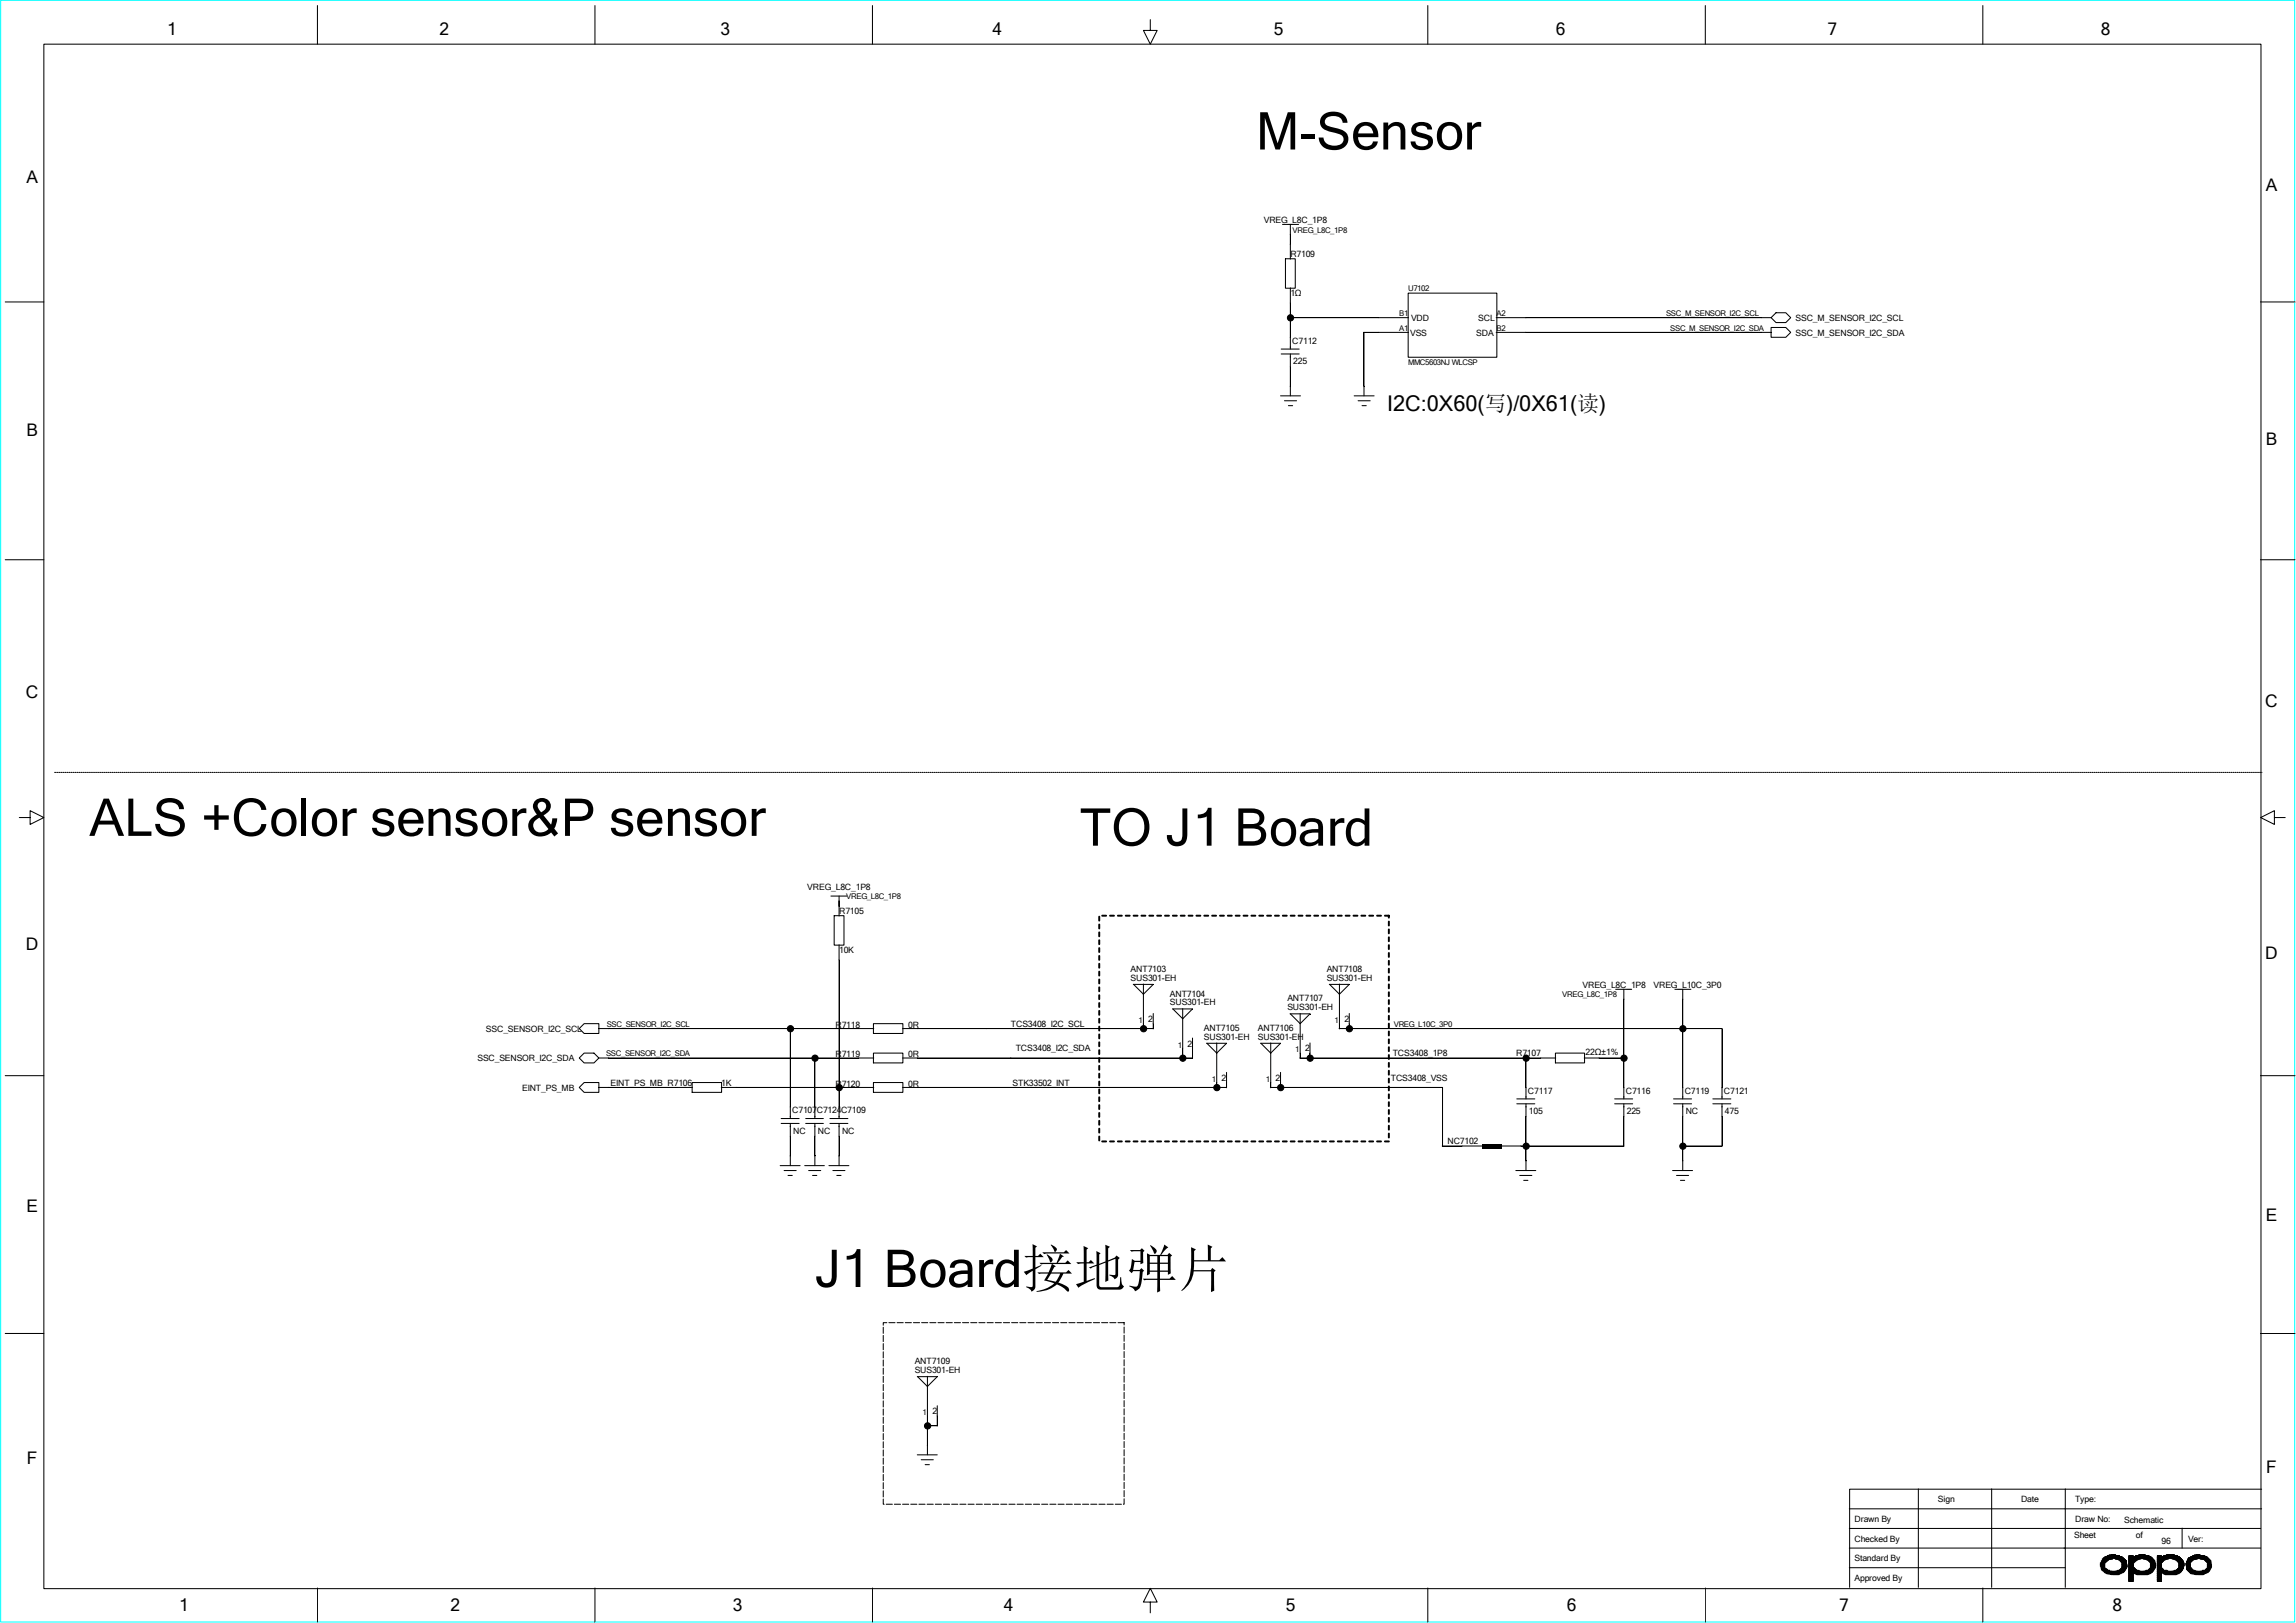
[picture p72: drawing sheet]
<svg xmlns="http://www.w3.org/2000/svg" width="297mm" height="210mm" viewBox="0 0 297 210" stroke-linecap="round" stroke-linejoin="round" font-family="sans-serif">
<defs><g id="words">
<g font-size="6.7">
<text x="162.5" y="19.3">M-Sensor</text>
<text x="11.6" y="108.2">ALS +Color sensor&amp;P sensor</text>
<text x="139.7" y="109.4">TO J1 Board</text>
<text x="105.4" y="166.5">J1 Board接地弹片</text>
</g>
<text font-size="2.8" x="179.4" y="53.2">I2C:0X60(写)/0X61(读)</text>
<g font-size="2.2">
<text x="21.6" y="4.5">1</text>
<text x="56.9" y="4.5">2</text>
<text x="93.2" y="4.5">3</text>
<text x="128.4" y="4.5">4</text>
<text x="164.8" y="4.5">5</text>
<text x="201.2" y="4.5">6</text>
<text x="236.4" y="4.5">7</text>
<text x="271.8" y="4.5">8</text>
<text x="3.4" y="23.6">A</text>
<text x="293.1" y="24.7">A</text>
<text x="3.4" y="56.5">B</text>
<text x="293.1" y="57.6">B</text>
<text x="3.3" y="90.3">C</text>
<text x="293" y="91.5">C</text>
<text x="3.3" y="123">D</text>
<text x="293" y="124.1">D</text>
<text x="3.4" y="156.8">E</text>
<text x="293.1" y="157.9">E</text>
<text x="3.5" y="189.4">F</text>
<text x="293.2" y="190.6">F</text>
<text x="23.2" y="208.5">1</text>
<text x="58.3" y="208.5">2</text>
<text x="94.8" y="208.5">3</text>
<text x="129.9" y="208.5">4</text>
<text x="166.3" y="208.5">5</text>
<text x="202.7" y="208.5">6</text>
<text x="237.9" y="208.5">7</text>
<text x="273.3" y="208.5">8</text>
</g>
<g font-size="1.1">
<text x="163.5" y="28.8">VREG_L8C_1P8</text>
<text x="166.9" y="33.3">R7109</text>
<text x="166.9" y="38.4">1Ω</text>
<text x="182.5" y="41.5">VDD</text>
<text x="191.2" y="41.5">SCL</text>
<text x="232.3" y="41.5">SSC_M_SENSOR_I2C_SCL</text>
<text x="167.2" y="44.4">C7112</text>
<text x="167.3" y="47.1">225</text>
<text x="182.4" y="43.4">VSS</text>
<text x="191" y="43.4">SDA</text>
<text x="232.3" y="43.4">SSC_M_SENSOR_I2C_SDA</text>
<text x="104.4" y="115.1">VREG_L8C_1P8</text>
<text x="108.5" y="118.3">R7105</text>
<text x="108.5" y="123.4">10K</text>
<text x="146.3" y="125.8">ANT7103</text>
<text x="171.6" y="125.8">ANT7108</text>
<text x="146.3" y="126.9">SUS301-EH</text>
<text x="151.3" y="128.9">ANT7104</text>
<text x="151.3" y="130.1">SUS301-EH</text>
<text x="166.5" y="129.6">ANT7107</text>
<text x="166.5" y="130.7">SUS301-EH</text>
<text x="171.6" y="126.9">SUS301-EH</text>
<text x="204.7" y="127.8">VREG_L8C_1P8</text>
<text x="213.9" y="127.8">VREG_L10C_3P0</text>
<text x="61.8" y="137.3">SSC_SENSOR_I2C_SDA</text>
<text x="62.9" y="133.5">SSC_SENSOR_I2C_SCL</text>
<text x="108.1" y="133">R7118</text>
<text x="108.1" y="136.8">R7119</text>
<text x="117.5" y="133">0R</text>
<text x="117.5" y="136.8">0R</text>
<text x="130.8" y="132.9">TCS3408_I2C_SCL</text>
<text x="131.4" y="136.1">TCS3408_I2C_SDA</text>
<text x="148.5" y="132.2">2</text>
<text x="153.6" y="135.4">2</text>
<text x="155.7" y="133.4">ANT7105</text>
<text x="155.7" y="134.5">SUS301-EH</text>
<text x="162.7" y="133.4">ANT7106</text>
<text x="162.7" y="134.5">SUS301-EH</text>
<text x="168.8" y="136.1">2</text>
<text x="173.9" y="132.2">2</text>
<text x="180.2" y="136.7">TCS3408_1P8</text>
<text x="196.1" y="136.7">R7107</text>
<text x="205.1" y="136.6">22Ω±1%</text>
<text x="67.6" y="141.1">EINT_PS_MB</text>
<text x="79" y="140.5">EINT_PS_MB R7106</text>
<text x="93.3" y="140.5">1K</text>
<text x="108.1" y="140.6">R7120</text>
<text x="117.5" y="140.6">0R</text>
<text x="131" y="140.5">STK33502_INT</text>
<text x="158" y="139.9">2</text>
<text x="165" y="139.9">2</text>
<text x="179.9" y="139.9">TCS3408_VSS</text>
<text x="197.7" y="141.5">C7117</text>
<text x="210.3" y="141.5">C7116</text>
<text x="217.9" y="141.5">C7119</text>
<text x="223" y="141.5">C7121</text>
<text x="102.5" y="144">C7107C7124C7109</text>
<text x="102.6" y="146.7">NC</text>
<text x="105.8" y="146.7">NC</text>
<text x="108.9" y="146.7">NC</text>
<text x="187.2" y="148.1">NC7102</text>
<text x="197.8" y="144.1">105</text>
<text x="210.4" y="144.1">225</text>
<text x="218.1" y="144.1">NC</text>
<text x="223.1" y="144.1">475</text>
<text x="118.3" y="176.5">ANT7109</text>
<text x="118.3" y="177.7">SUS301-EH</text>
<text x="120.6" y="183">2</text>
<text x="239.9" y="196.9">Drawn By</text>
<text x="250.7" y="194.4">Sign</text>
<text x="261.4" y="194.4">Date</text>
<text x="268.4" y="196.9">Draw No:</text>
<text x="268.4" y="194.4">Type:</text>
<text x="274.8" y="197.1">Schematic</text>
<text x="239.9" y="199.5">Checked By</text>
<text x="239.9" y="202">Standard By</text>
<text x="268.3" y="199">Sheet</text>
<text x="276.3" y="199">of</text>
<text x="279.6" y="199.9">96</text>
<text x="283" y="199.5">Ver:</text>
<text x="239.9" y="204.6">Approved By</text>
</g>
<g font-size="1">
<text x="167.2" y="30.1">VREG_L8C_1P8</text>
<text x="181" y="40.9">B1</text>
<text x="182.2" y="37.7">U7102</text>
<text x="193.6" y="40.9">A2</text>
<text x="215.5" y="40.9">SSC_M_SENSOR_I2C_SCL</text>
<text x="181" y="42.8">A1</text>
<text x="182.2" y="47.2">MMC5603NJ WLCSP</text>
<text x="193.6" y="42.8">B2</text>
<text x="216.1" y="42.8">SSC_M_SENSOR_I2C_SDA</text>
<text x="109.5" y="116.4">VREG_L8C_1P8</text>
<text x="202.1" y="129.1">VREG_L8C_1P8</text>
<text x="78.4" y="136.7">SSC_SENSOR_I2C_SDA</text>
<text x="78.5" y="132.9">SSC_SENSOR_I2C_SCL</text>
<text x="147.3" y="132.4">1</text>
<text x="152.4" y="135.6">1</text>
<text x="167.6" y="136.2">1</text>
<text x="172.6" y="132.4">1</text>
<text x="180.3" y="132.9">VREG_L10C_3P0</text>
<text x="156.8" y="140">1</text>
<text x="163.7" y="140">1</text>
<text x="119.3" y="183.1">1</text>
</g>
</g></defs>
<path d="M.1 0h296.7v209.9h-296.7z" fill="none" stroke="#0ff" stroke-width=".13"/>
<g fill="none" stroke="#000" stroke-width=".13">
<path d="M5.7 5.7h286.8v199.9h-286.8zM41.1 .7v5M77 .7v5M112.9 .7v5M148.8 2.5v1.4h.9l-.9 1.8-.9-1.8h.9M184.7 .7v5M220.6 .7v5M256.5 .7v5M.7 39.1h5M165.9 29h2.1M166.3 33.5h1.3v3.8h-1.3zM166.9 29v4.5"/>
<path d="M166.9 37.3v7.9M182.2 37.9h11.4v8.3h-11.4zM292.4 39.1h4.5M165.7 51.2h2.5M165.7 45.8h2.4M165.7 45.2h2.4M166.2 51.9h1.5M166.7 52.5h.5M166.9 41.1h15.3M166.9 45.8v5.4M175.2 51.2h2.6M175.7 51.9h1.5"/>
<path d="M176.2 52.5h.5M176.4 43h5.8M176.4 43v8.2M193.5 41.1h35.7M193.5 43h35.7M229.1 41.1l.6-.6h1.3l.6 .6-.6 .6h-1.3zM229.1 42.4h1.9l.6 .6-.6 .6h-1.9zM.7 72.4h5M292.4 72.4h4.5M7.1 99.9h285.5M2.5 105.8h1.4v-.9l1.8 .9-1.8 .9v-.9M107.5 116h2.1"/>
<path d="M107.9 118.5h1.3v3.8h-1.3zM108.5 116v2.5M294.2 105.8v-.9l-1.8 .9 1.8 .9v-.9h1.4M.7 139.2h5M74.9 133.1l.7-.6h1.9v1.2h-1.9zM75.6 136.3h1.2l.7 .6-.7 .6h-1.2l-.7-.6zM77.4 133.1h35.6M77.4 136.9h35.6M102.2 133.1v11.6M105.4 136.9v7.8M108.5 122.3v22.4M113 132.5h3.8v1.2h-3.8z"/>
<path d="M113 136.3h3.8v1.2h-3.8zM116.8 133.1h32.4M116.8 136.9h37.5M146.6 127.4h2.6l-1.3 1.3-1.3-1.3M147.9 127.3v5.8M149.2 131.1v2M151.7 130.6h2.6l-1.3 1.2-1.3-1.2M153 130.5v6.4M154.3 134.3v2.6M156.1 135h2.6l-1.3 1.3-1.3-1.3M157.4 135v5.8M158.7 138.8v2"/>
<path d="M163.1 135h2.6l-1.3 1.3-1.3-1.3M164.4 135v5.8M165.7 138.8v2M166.9 131.2h2.6l-1.3 1.3-1.3-1.3M168.1 136.9h33.2M168.2 131.1v5.8M169.5 135v1.9M172 127.4h2.5l-1.2 1.3-1.3-1.3M173.2 133.1h49.6v9.1M173.3 127.3v5.8M174.5 131.1v2M197.4 136.9v5.3"/>
<path d="M201.2 136.3h3.8v1.2h-3.8zM204.9 136.9h5.2M209 128h2.1M210.1 128v14.2M216.7 128h2M217.7 128v14.2M292.4 139.2h4.5M75.6 140.1h1.9v1.3h-1.9l-.7-.7zM77.4 140.7h12.2M89.5 140.1h3.8v1.3h-3.8zM93.3 140.7h19.7M100.9 150.8h2.6"/>
<path d="M101 145.4h2.4M101 144.7h2.4M101.4 151.5h1.6M101.9 152.1h.6M102.2 145.4v5.4M104.1 150.8h2.5M104.2 145.4h2.3M104.2 144.7h2.3M104.6 151.5h1.6M105.1 152.1h.6M105.4 145.4v5.4M107.2 150.8h2.6"/>
<path d="M107.4 145.4h2.3M107.4 144.7h2.3M107.7 151.5h1.6M108.2 152.1h.6M108.5 145.4v5.4M113 140.1h3.8v1.3h-3.8zM116.8 140.7h41.9M164.3 140.7h22.3v7.6M186.6 148.3h5.1M194.2 148.3h15.9M196.1 151.5h2.6M196.2 142.8h2.3"/>
<path d="M196.2 142.2h2.3M196.6 152.1h1.6M197.1 152.7h.6M197.4 142.8v8.7M208.9 142.8h2.3M208.9 142.2h2.3M210.1 142.8v5.5M216.4 151.5h2.5M216.5 142.8h2.3M216.5 142.2h2.3M216.9 152.1h1.5M217.4 152.7h.5"/>
<path d="M217.6 148.3h5.2M217.7 142.8v8.7M221.6 142.8h2.3M221.6 142.2h2.3M222.8 142.8v5.5M.7 172.6h5M118.7 178.1h2.5l-1.2 1.3-1.3-1.3M120 178.1v10.2M292.4 172.6h4.5M118.7 188.3h2.5M119.2 188.9h1.5M119.7 189.5h.5"/>
<path d="M119.9 184.5h1.3M121.2 181.9v2.6M239.2 195.2h53.4M239.2 197.8h53.2M248.2 192.7v12.7M257.6 192.7v12.7M267.2 192.7v12.7M282.3 197.7v2.6M292.6 192.7h-53.3v12.7M41.1 205.5v4.4M77 205.5v4.4M112.9 205.5v4.4"/>
<path d="M148.8 207.3h.9l-.9-1.8-.9 1.8h.9v1.4M184.7 205.5v4.4M220.6 205.5v4.4M239.2 202.9h28M239.2 200.3h53.2M256.5 205.5v4.4M271.7 202.2h.7M271.7 202.4h.5M271.7 202.5h.5M271.7 202.6h.5M271.7 202.7h.5M271.8 202.9h.4"/>
<path d="M271.8 202h.8M271.8 203h.7M271.8 203.1h.8M271.9 202.1v1M271.9 202.1v.8M271.9 203.2h.9M272 201.8v1.4h.6v.4v-.5M272 201.8v1.3M272.1 201.6h2.5M272.1 201.7v1.5v-1.5v.1M272.1 202.9v.3h.8M272.1 201.6a2.22 2.22 0 0 1 2.9 .4l.2 .7a1.54 1.54 0 0 1-1.8 1.1l-.9-.2-.6-.5-.2-.7z"/>
<path d="M272.2 201.5v1.9M272.2 201.5h2.2M272.2 202.2l.6-.4 .6-.2 .8 .2 .3 .4v.7l-.3 .3-.8 .2-.6-.2-.6-.3zM272.4 201.4v.7M272.4 202.9v.6M272.5 203.1v.5h1.9M272.5 201.4v.7h-.7M272.6 201.3v.5M272.6 201.3h1.5M272.8 201.3v.5h-.9M272.8 203.2v.4M272.9 201.3v.4"/>
<path d="M272.9 203.2v.4M272.9 201.2h.8M273 201.3v.4M273 203.3v.5M273.1 203.8h1.1M273.1 201.2v.5M273.1 203.3v.5M273.3 201.2v.5h-1.4M273.3 203.3v.5M273.4 201.2v.4M273.4 203.3v.5M273.5 201.2v.4"/>
<path d="M273.5 203.3v.5M273.6 201.2v.5h1.2M273.6 203.3v.5M273.8 201.3v.4M273.8 203.3v.5M273.9 201.3v.4M273.9 203.2v.6M274 203.2h.9M274 201.3v.4M274 203.2v.6M274 201.8h1M274.2 203.2v.4v-.4"/>
<path d="M274.2 201.3v.5M274.2 202h.9M274.3 201.4v.6M274.3 203.1v.5h-1.6M274.4 202.1h.6M274.4 201.4v.7M274.4 202.9v.6M274.5 202.9h.5M274.5 202.2h.5M274.5 202.4h.5M274.5 202.5h.7M274.5 202.6h.7"/>
<path d="M274.5 202.7h.7M274.5 201.4v.8M274.5 202.8v.7M274.7 201.5v2h-2.5M274.8 201.7v1.7h-2.6M274.9 201.8v1.3h-.7M275 201.9v1.1h-.6M275.4 202.9h.7M275.4 201.6h3M275.4 201.8h1.2M275.4 202.2h.5M275.4 202.4h.5"/>
<path d="M275.4 202.5h.5M275.4 202.6h.5M275.4 202.7h.5M275.4 203h.8M275.4 203.1h.9M275.4 203.2h1M275.4 203.6h.5M275.4 203.8h.5M275.4 201.5h2.8M275.4 201.3h.5M275.4 203.9h.5M275.4 204h.5"/>
<path d="M275.4 204.1h.5M275.4 204.3h.5M275.4 204.4h.5M275.4 204.5h.5M275.4 201.3v3.3M275.4 201.3h.5v.3v-.1l.9-.3h.7l.2 .1a1.21 1.21 0 0 1 1.1 .9 1.21 1.21 0 0 1-.5 1.3 2.25 2.25 0 0 1-1.4 .3 .83 .83 0 0 1-.8-.3h-.2v1.1h-.5zM275.5 201.3v3.3M275.7 201.3v3.3M275.8 201.3v3.3M275.9 202.2l.5-.4 .7-.2 .7 .2 .4 .4v.7l-.4 .3-.7 .2-.7-.2-.5-.3zM275.9 201.3v3.3h-.5M276.1 201.4v.8"/>
<path d="M276.1 202.8v.7M276.1 203.6h2.1M276.2 201.4v.7h-.8M276.2 202.9v.7M276.3 201.3h1.7M276.3 201.3v.7h-.9M276.3 203.1v.5M276.4 201.3v.5M276.4 203.2v.6M276.6 201.3v.4M276.6 203.2v.6M276.7 201.2v.5"/>
<path d="M276.7 203.2v.6M276.8 201.2h.7M276.8 201.2v.5h-1.4M276.8 203.3v.5M276.9 201.2v.5M276.9 203.3v.5M277.1 201.2v.4M277.1 203.3v.5M277.2 201.2v.5M277.2 203.3v.5M277.3 201.7h1.2M277.3 201.2v.5"/>
<path d="M277.3 203.3v.5M277.5 201.2v.5M277.5 203.3v.5M277.6 201.3v.4M277.6 203.2v.6M277.7 201.8h.9M277.7 203.2h.8M277.7 201.3v.4M277.7 203.2v.6M277.8 201.3v.5M277.8 203.2v.6h-1.4M277.9 202h.8"/>
<path d="M277.9 203.1h.7M278 201.3v.7M278 203.1v.5M278 202.1h.7M278.1 201.4v.7M278.1 202.9v.7M278.2 202.9h.6M278.2 202.2h.5M278.2 202.4h.6M278.2 202.5h.6M278.2 202.7h.6M278.2 201.4v.8"/>
<path d="M278.2 202.8v.7M278.3 201.5v2h-2.9M278.5 201.7v1.7h-3.1M278.6 201.8v1.4M278.7 201.9v1.1h-.7M278.8 202.4v.2h-.6M279.1 202.9h.5M279.1 201.6h2.9M279.1 201.8h1M279.1 202.2h.5M279.1 202.4h.5M279.1 202.5h.5"/>
<path d="M279.1 202.6h.5M279.1 202.7h.5M279.1 203h.6M279.1 203.1h.8M279.1 203.2h1M279.1 203.6h.5M279.1 203.8h.5M279.1 201.5h2.8M279.1 201.3h.5M279.1 203.9h.5M279.1 204h.5M279.1 204.1h.5"/>
<path d="M279.1 204.3h.5M279.1 204.4h.5M279.1 204.5h.5M279.1 201.3h.5v.3v-.1h.1a2.02 2.02 0 0 1 2.5 .2l.1 .3a.49 .49 0 0 1 .1 .7 1.18 1.18 0 0 1-1.5 1.1h-.3a.83 .83 0 0 1-.9-.3h-.1v1.1h-.5zM279.1 201.3v3.3M279.2 201.3v3.3M279.4 201.3v3.3M279.5 201.3v3.3M279.6 202.2l.4-.4 .8-.2 .7 .2 .4 .4v.7l-.4 .3-.7 .2-.8-.2-.4-.3zM279.6 201.3v3.3h-.5M279.7 201.4v.7h-.6M279.7 202.9v.6"/>
<path d="M279.8 203.6h2.1M279.9 201.3v.7h-.8M279.9 203.1v.5M280 201.3h1.6M280 201.3v.5M280 203.2v.4M280.1 201.3v.4M280.1 203.2v.6M280.2 201.2v.5M280.2 203.2v.6M280.4 201.2v.5h-1.3M280.4 203.2v.6"/>
<path d="M280.5 201.2v.5M280.5 203.3v.5M280.6 201.2v.4M280.6 203.3v.5M280.8 201.2v.4M280.8 203.3v.5M280.9 201.2v.4M280.9 203.3v.5M281 201.7h1.2M281 201.2v.5M281 203.3v.5M281.1 201.2v.5"/>
<path d="M281.1 203.3v.5M281.3 201.2v.5M281.3 203.2v.6M281.3 201.8h1M281.4 201.3v.4M281.4 203.2v.6M281.4 203.2h.8M281.5 201.3v.5M281.5 203.2v.6h-1.4M281.6 202h.8M281.6 203.1h.7M281.6 201.3v.7"/>
<path d="M281.6 203.1v.5M281.7 202.1h.7M281.8 201.4v.7M281.8 202.9v.7M281.9 202.9h.5M281.9 202.2h.6M281.9 202.4h.6M281.9 202.5h.6M281.9 202.6h.6M281.9 202.7h.5M281.9 201.4v2.1M282 201.5v2h-2.9"/>
<path d="M282.2 201.7v1.7h-3.1M282.3 201.8v1.4M282.4 201.9v1.1h-.7M282.7 202.4h.6M282.8 202.5h.5M282.8 202.6h.5M282.9 202.9h.4M282.9 202.2h.4M282.9 203h.6M282.9 201.9v1.2h.7M282.9 202.7h.4M283 201.8h.8"/>
<path d="M283 203.2h.8M283 201.7v1.5M283.1 201.6h2.5M283.2 201.5v1.9M283.2 201.6a2.06 2.06 0 0 1 2.8 .4l.1 .7-.4 .7-.8 .4-1.5-.2-.5-.5-.1-.7zM283.3 203.5h2.3M283.3 201.5v2M283.4 201.5h2.1M283.4 201.4v.7h-.5M283.4 202.8v.8M283.5 201.4v.6h-.5M283.5 202.9v.7"/>
<path d="M283.6 201.3h1.3M283.7 201.3v.5M283.7 203.1v.5M283.7 201.8l.7-.2 .8 .2 .4 .4v.7l-.4 .3-.8 .2-.7-.2-.4-.3v-.7zM283.8 201.3v.4M283.8 203.2v.4M283.9 201.2h.7M283.9 201.3v.4M283.9 203.2v.6M284.1 201.3v.4M284.1 203.3v.5M284.2 201.2v.5h-1.1"/>
<path d="M284.2 203.3v.5M284.3 201.2v.5M284.3 203.3v.5M284.4 201.2v.4M284.4 203.3v.5M284.6 201.2v.5M284.6 203.3v.5M284.6 201.7h1.1M284.7 201.3v.4M284.7 203.3v.5M284.8 201.3v.4M284.8 203.3v.5"/>
<path d="M284.9 201.3v.4M284.9 203.2v.6M285.1 201.3v.4M285.1 203.2v.6h-1.1M285.2 201.8h.6M285.2 201.3v.5M285.2 203.2v.4h-1.8M285.3 202h.7M285.3 203.1h.5M285.3 201.4v.6M285.3 203.1v.5M285.4 202.1h.6"/>
<path d="M285.5 201.4v.7M285.5 202.9v.6M285.5 202.9h.5M285.5 202.2h.5M285.5 202.4h.5M285.5 202.5h.6M285.5 202.6h.6M285.5 202.7h.6M285.6 201.5v2M285.7 201.7v1.7h-2.6M285.8 201.8v1.4h-.9M286 201.9v1.1h-.6"/>
<circle cx="166.9" cy="41.1" r=".4"/>
<circle cx="102.3" cy="133.1" r=".4"/>
<circle cx="105.4" cy="136.9" r=".4"/>
<circle cx="147.9" cy="133.1" r=".4"/>
<circle cx="153" cy="136.9" r=".4"/>
<circle cx="169.5" cy="136.9" r=".4"/>
<circle cx="174.6" cy="133.1" r=".4"/>
<circle cx="197.4" cy="136.9" r=".4"/>
<circle cx="210.1" cy="136.9" r=".4"/>
<circle cx="217.7" cy="133.1" r=".4"/>
<circle cx="108.6" cy="140.7" r=".4"/>
<circle cx="157.4" cy="140.7" r=".4"/>
<circle cx="165.7" cy="140.7" r=".4"/>
<circle cx="197.4" cy="148.3" r=".4"/>
<circle cx="217.7" cy="148.3" r=".4"/>
<circle cx="120" cy="184.5" r=".4"/>
</g>
<path d="M191.7 148h2.6v.6h-2.6z" fill="#000"/>
<g fill="#000">
<path d="M166.9 30.3v1.3z" fill-rule="evenodd"/>
<path d="M166.9 39.2v1.9z" fill-rule="evenodd"/>
<path d="M176.4 43h2z" fill-rule="evenodd"/>
<path d="M108.5 116.6v.6z" fill-rule="evenodd"/>
<path d="M147.9 132.5v.6z" fill-rule="evenodd"/>
<path d="M147.9 133.1h1.3z" fill-rule="evenodd"/>
<path d="M149.2 132.5v.6z" fill-rule="evenodd"/>
<path d="M153 135.6v1.3z" fill-rule="evenodd"/>
<path d="M153 136.9h1.3z" fill-rule="evenodd"/>
<path d="M154.3 135.6v1.3z" fill-rule="evenodd"/>
<path d="M168.2 136.3v.6z" fill-rule="evenodd"/>
<path d="M169.5 136.3v.6z" fill-rule="evenodd"/>
<path d="M168.2 136.9h1.3z" fill-rule="evenodd"/>
<path d="M173.3 132.5v.6z" fill-rule="evenodd"/>
<path d="M174.5 132.5v.6z" fill-rule="evenodd"/>
<path d="M173.3 133.1h1.2z" fill-rule="evenodd"/>
<path d="M197.4 136.9h1.9z" fill-rule="evenodd"/>
<path d="M157.4 140.1v.6z" fill-rule="evenodd"/>
<path d="M157.4 140.7h1.3z" fill-rule="evenodd"/>
<path d="M158.7 140.1v.6z" fill-rule="evenodd"/>
<path d="M164.4 140.1v.6z" fill-rule="evenodd"/>
<path d="M165.7 140.1v.6z" fill-rule="evenodd"/>
<path d="M164.4 140.7h1.3z" fill-rule="evenodd"/>
<path d="M196.8 148.3h.6z" fill-rule="evenodd"/>
<path d="M197.4 148.3v1.9z" fill-rule="evenodd"/>
<path d="M217.7 148.3v1.9z" fill-rule="evenodd"/>
<path d="M120 183.2v1.3z" fill-rule="evenodd"/>
<path d="M120 184.5h1.2z" fill-rule="evenodd"/>
<path d="M121.2 183.2v1.3z" fill-rule="evenodd"/>
<circle cx="166.9" cy="41.1" r=".41"/>
<circle cx="102.3" cy="133.1" r=".41"/>
<circle cx="105.4" cy="136.9" r=".41"/>
<circle cx="147.9" cy="133.1" r=".41"/>
<circle cx="153" cy="136.9" r=".41"/>
<circle cx="169.5" cy="136.9" r=".41"/>
<circle cx="174.6" cy="133.1" r=".41"/>
<circle cx="197.4" cy="136.9" r=".41"/>
<circle cx="210.1" cy="136.9" r=".41"/>
<circle cx="217.7" cy="133.1" r=".41"/>
<circle cx="108.6" cy="140.7" r=".41"/>
<circle cx="157.4" cy="140.7" r=".41"/>
<circle cx="165.7" cy="140.7" r=".41"/>
<circle cx="197.4" cy="148.3" r=".41"/>
<circle cx="217.7" cy="148.3" r=".41"/>
<circle cx="120" cy="184.5" r=".41"/>
</g>
<path d="M142.2 118.5h37.5v29.2h-37.5z" fill="none" stroke="#000" stroke-width=".25" stroke-dasharray=".5"/>
<path d="M114.3 171.2h31.1v23.4h-31.1z" fill="none" stroke="#000" stroke-width=".13" stroke-dasharray=".8 .3"/>
<use href="#words"/>
</svg>
